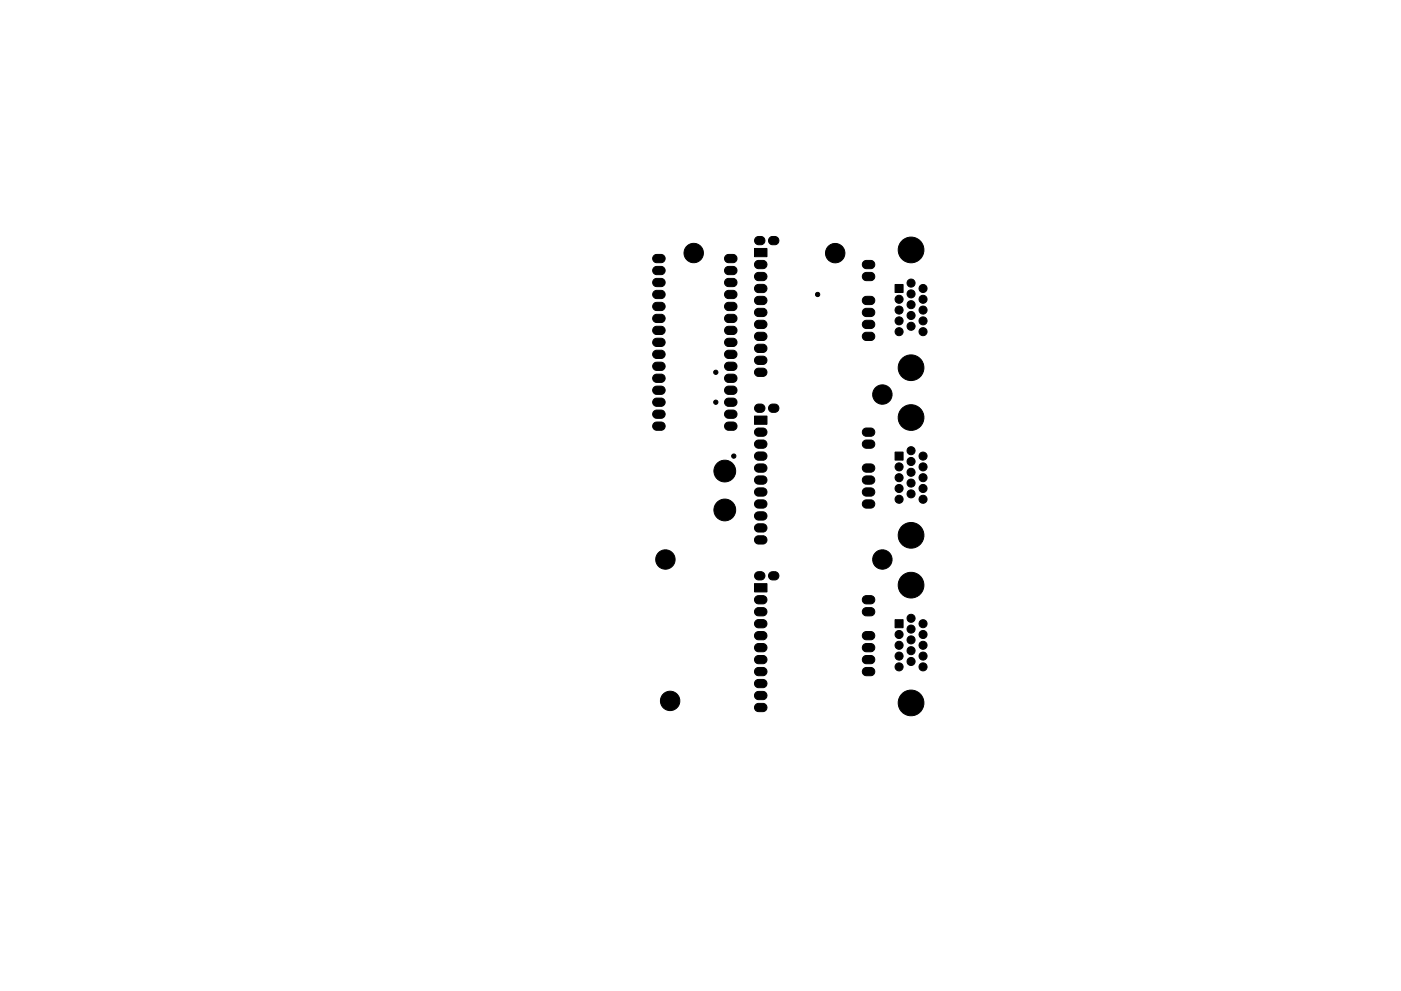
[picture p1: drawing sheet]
<svg xmlns="http://www.w3.org/2000/svg" width="297mm" height="210mm" viewBox="0 0 297 210" stroke-linecap="round" stroke-linejoin="round" font-family="sans-serif">
<g fill="#000" stroke="#000" stroke-width=".21">
<path d="M138.6 59.3l.5-.2h1.1a.88 .88 0 0 1 .8 .8 .88 .88 0 0 1-.8 .9l-1.4-.1a.87 .87 0 0 1-.2-1.4zM138.6 56.8l.5-.3h1.1a.88 .88 0 0 1 .8 .9 .88 .88 0 0 1-.8 .9l-1.4-.1a.87 .87 0 0 1-.2-1.4zM138.6 54.2l.5-.2h1.1a.88 .88 0 0 1 .8 .9 .88 .88 0 0 1-.8 .8l-1.4-.1a.87 .87 0 0 1-.2-1.4zM153.9 59.3l.4-.2h1.1a.88 .88 0 0 1 .9 .8 .88 .88 0 0 1-.9 .9l-1.3-.1a.87 .87 0 0 1-.2-1.4zM153.9 56.8l.4-.3h1.1a.88 .88 0 0 1 .9 .9 .88 .88 0 0 1-.9 .9l-1.3-.1a.87 .87 0 0 1-.2-1.4zM153.9 54.2l.4-.2h1.1a.88 .88 0 0 1 .9 .9 .88 .88 0 0 1-.9 .8l-1.3-.1a.87 .87 0 0 1-.2-1.4zM160.2 50.4l.5-.2h.6a.88 .88 0 0 1 .9 .8 .88 .88 0 0 1-.9 .9h-.5a.88 .88 0 0 1-.8-.5 .88 .88 0 0 1 .2-1zM160.2 58l.5-.2h1.1a.88 .88 0 0 1 .8 .9 .88 .88 0 0 1-.8 .8h-1a.88 .88 0 0 1-.8-.5 .88 .88 0 0 1 .2-1zM160.2 55.5l.5-.2h1.1a.88 .88 0 0 1 .8 .8 .88 .88 0 0 1-.8 .9h-1a.88 .88 0 0 1-.8-.6 .88 .88 0 0 1 .2-.9zM160 52.7h2.6v1.8h-2.6zM163.2 50.4l.4-.2h.7a.88 .88 0 0 1 .8 .8 .88 .88 0 0 1-.8 .9h-.5a.88 .88 0 0 1-.8-.5 .88 .88 0 0 1 .2-1zM183.1 58l.4-.2h1.1a.88 .88 0 0 1 .9 .9 .88 .88 0 0 1-.9 .8h-.9a.88 .88 0 0 1-.8-.5 .88 .88 0 0 1 .2-1z"/>
<path d="M183.1 55.5l.4-.2h1.1a.88 .88 0 0 1 .9 .8 .88 .88 0 0 1-.9 .9h-.9a.88 .88 0 0 1-.8-.6 .88 .88 0 0 1 .2-.9zM138.6 79.6l.5-.2h1.1a.88 .88 0 0 1 .8 .9 .88 .88 0 0 1-.8 .8l-1.4-.1a.87 .87 0 0 1-.2-1.4zM138.6 77.1l.5-.2 1.1-.1a.88 .88 0 0 1 .8 .9 .88 .88 0 0 1-.8 .9l-1.4-.1a.87 .87 0 0 1-.2-1.4zM138.6 74.6l.5-.3h1.1a.88 .88 0 0 1 .8 .9 .88 .88 0 0 1-.8 .9l-1.4-.2a.87 .87 0 0 1-.2-1.3zM138.6 72l.5-.2h1.1a.88 .88 0 0 1 .8 .8 .88 .88 0 0 1-.8 .9l-1.4-.1a.87 .87 0 0 1-.2-1.4zM138.6 69.5l.5-.3h1.1a.88 .88 0 0 1 .8 .9 .88 .88 0 0 1-.8 .9l-1.4-.1a.87 .87 0 0 1-.2-1.4zM138.6 66.9l.5-.2h1.1a.88 .88 0 0 1 .8 .9 .88 .88 0 0 1-.8 .8l-1.4-.1a.87 .87 0 0 1-.2-1.4zM138.6 64.4l.5-.2 1.1-.1a.88 .88 0 0 1 .8 .9 .88 .88 0 0 1-.8 .9l-1.4-.1a.87 .87 0 0 1-.2-1.4zM138.6 61.9l.5-.3h1.1a.88 .88 0 0 1 .8 .9 .88 .88 0 0 1-.8 .9l-1.4-.2a.87 .87 0 0 1-.2-1.3zM153.9 79.6l.4-.2h1.1a.88 .88 0 0 1 .9 .9 .88 .88 0 0 1-.9 .8l-1.3-.1a.87 .87 0 0 1-.2-1.4zM153.9 77.1l.4-.2 1.1-.1a.88 .88 0 0 1 .9 .9 .88 .88 0 0 1-.9 .9l-1.3-.1a.87 .87 0 0 1-.2-1.4zM153.9 74.6l.4-.3h1.1a.88 .88 0 0 1 .9 .9 .88 .88 0 0 1-.9 .9l-1.3-.2a.87 .87 0 0 1-.2-1.3z"/>
<path d="M153.9 72l.4-.2h1.1a.88 .88 0 0 1 .9 .8 .88 .88 0 0 1-.9 .9l-1.3-.1a.87 .87 0 0 1-.2-1.4zM153.9 69.5l.4-.3h1.1a.88 .88 0 0 1 .9 .9 .88 .88 0 0 1-.9 .9l-1.3-.1a.87 .87 0 0 1-.2-1.4zM153.9 66.9l.4-.2h1.1a.88 .88 0 0 1 .9 .9 .88 .88 0 0 1-.9 .8l-1.3-.1a.87 .87 0 0 1-.2-1.4zM153.9 64.4l.4-.2 1.1-.1a.88 .88 0 0 1 .9 .9 .88 .88 0 0 1-.9 .9l-1.3-.1a.87 .87 0 0 1-.2-1.4zM153.9 61.9l.4-.3h1.1a.88 .88 0 0 1 .9 .9 .88 .88 0 0 1-.9 .9l-1.3-.2a.87 .87 0 0 1-.2-1.3zM160.2 78.4l.5-.3h1.1a.88 .88 0 0 1 .8 .9 .88 .88 0 0 1-.8 .9h-1a.88 .88 0 0 1-.8-.6 .88 .88 0 0 1 .2-.9zM160.2 75.8l.5-.2h1.1a.88 .88 0 0 1 .8 .8 .88 .88 0 0 1-.8 .9h-1a.88 .88 0 0 1-.8-.5 .88 .88 0 0 1 .2-1zM160.2 73.3l.5-.3h1.1a.88 .88 0 0 1 .8 .9 .88 .88 0 0 1-.8 .9h-1a.88 .88 0 0 1-.8-.6 .88 .88 0 0 1 .2-.9zM160.2 70.7l.5-.2h1.1a.88 .88 0 0 1 .8 .9 .88 .88 0 0 1-.8 .8h-1a.88 .88 0 0 1-.8-.5 .88 .88 0 0 1 .2-1zM160.2 68.2l.5-.2h1.1a.88 .88 0 0 1 .8 .8 .88 .88 0 0 1-.8 .9h-1a.88 .88 0 0 1-.8-.6 .88 .88 0 0 1 .2-.9zM160.2 65.7l.5-.3h1.1a.88 .88 0 0 1 .8 .9 .88 .88 0 0 1-.8 .9h-1a.88 .88 0 0 1-.8-.6 .88 .88 0 0 1 .2-.9zM160.2 63.1l.5-.2h1.1a.88 .88 0 0 1 .8 .8 .88 .88 0 0 1-.8 .9h-1a.88 .88 0 0 1-.8-.5 .88 .88 0 0 1 .2-1z"/>
<path d="M160.2 60.6l.5-.3h1.1a.88 .88 0 0 1 .8 .9 .88 .88 0 0 1-.8 .9h-1a.88 .88 0 0 1-.8-.6 .88 .88 0 0 1 .2-.9zM183.1 70.7l.4-.2h1.1a.88 .88 0 0 1 .9 .9 .88 .88 0 0 1-.9 .8h-.9a.88 .88 0 0 1-.8-.5 .88 .88 0 0 1 .2-1zM183.1 68.2l.4-.2h1.1a.88 .88 0 0 1 .9 .8 .88 .88 0 0 1-.9 .9h-.9a.88 .88 0 0 1-.8-.6 .88 .88 0 0 1 .2-.9zM183.1 65.7l.4-.3h1.1a.88 .88 0 0 1 .9 .9 .88 .88 0 0 1-.9 .9h-.9a.88 .88 0 0 1-.8-.6 .88 .88 0 0 1 .2-.9zM183.1 63.1l.4-.2h1.1a.88 .88 0 0 1 .9 .8 .88 .88 0 0 1-.9 .9h-.9a.88 .88 0 0 1-.8-.5 .88 .88 0 0 1 .2-1zM189.8 60.4h1.7v1.7h-1.7zM138.6 89.8l.5-.2 1.1-.1a.88 .88 0 0 1 .8 .9 .88 .88 0 0 1-.8 .9l-1.4-.1a.87 .87 0 0 1-.2-1.4zM138.6 87.3l.5-.3h1.1a.88 .88 0 0 1 .8 .9 .88 .88 0 0 1-.8 .9l-1.4-.2a.87 .87 0 0 1-.2-1.3zM138.6 84.7l.5-.2h1.1a.88 .88 0 0 1 .8 .8 .88 .88 0 0 1-.8 .9l-1.4-.1a.87 .87 0 0 1-.2-1.4zM138.6 82.2l.5-.3h1.1a.88 .88 0 0 1 .8 .9 .88 .88 0 0 1-.8 .9l-1.4-.1a.87 .87 0 0 1-.2-1.4zM153.9 89.8l.4-.2 1.1-.1a.88 .88 0 0 1 .9 .9 .88 .88 0 0 1-.9 .9l-1.3-.1a.87 .87 0 0 1-.2-1.4zM153.9 87.3l.4-.3h1.1a.88 .88 0 0 1 .9 .9 .88 .88 0 0 1-.9 .9l-1.3-.2a.87 .87 0 0 1-.2-1.3z"/>
<path d="M153.9 84.7l.4-.2h1.1a.88 .88 0 0 1 .9 .8 .88 .88 0 0 1-.9 .9l-1.3-.1a.87 .87 0 0 1-.2-1.4zM153.9 82.2l.4-.3h1.1a.88 .88 0 0 1 .9 .9 .88 .88 0 0 1-.9 .9l-1.3-.1a.87 .87 0 0 1-.2-1.4zM160.2 86l.5-.3h.6a.88 .88 0 0 1 .9 .9 .88 .88 0 0 1-.9 .9h-.5a.88 .88 0 0 1-.8-.6 .88 .88 0 0 1 .2-.9zM160.2 98.7l.5-.3h1.1a.88 .88 0 0 1 .8 .9 .88 .88 0 0 1-.8 .9h-1a.88 .88 0 0 1-.8-.6 .88 .88 0 0 1 .2-.9zM160.2 96.1l.5-.2h1.1a.88 .88 0 0 1 .8 .9 .88 .88 0 0 1-.8 .8h-1a.88 .88 0 0 1-.8-.5 .88 .88 0 0 1 .2-1zM160.2 93.6l.5-.2h1.1a.88 .88 0 0 1 .8 .8 .88 .88 0 0 1-.8 .9h-1a.88 .88 0 0 1-.8-.6 .88 .88 0 0 1 .2-.9zM160.2 91.1l.5-.3h1.1a.88 .88 0 0 1 .8 .9 .88 .88 0 0 1-.8 .9h-1a.88 .88 0 0 1-.8-.6 .88 .88 0 0 1 .2-.9zM160 88.3h2.6v1.7h-2.6zM163.2 86l.4-.3h.7a.88 .88 0 0 1 .8 .9 .88 .88 0 0 1-.8 .9h-.5a.88 .88 0 0 1-.8-.6 .88 .88 0 0 1 .2-.9zM183.1 98.7l.4-.3h1.1a.88 .88 0 0 1 .9 .9 .88 .88 0 0 1-.9 .9h-.9a.88 .88 0 0 1-.8-.6 .88 .88 0 0 1 .2-.9zM183.1 93.6l.4-.2h1.1a.88 .88 0 0 1 .9 .8 .88 .88 0 0 1-.9 .9h-.9a.88 .88 0 0 1-.8-.6 .88 .88 0 0 1 .2-.9zM183.1 91.1l.4-.3h1.1a.88 .88 0 0 1 .9 .9 .88 .88 0 0 1-.9 .9h-.9a.88 .88 0 0 1-.8-.6 .88 .88 0 0 1 .2-.9z"/>
<path d="M189.8 95.9h1.7v1.7h-1.7zM160.2 113.9l.5-.2h1.1a.88 .88 0 0 1 .8 .8 .88 .88 0 0 1-.8 .9h-1a.88 .88 0 0 1-.8-.5 .88 .88 0 0 1 .2-1zM160.2 111.4l.5-.3h1.1a.88 .88 0 0 1 .8 .9 .88 .88 0 0 1-.8 .9h-1a.88 .88 0 0 1-.8-.6 .88 .88 0 0 1 .2-.9zM160.2 108.8l.5-.2h1.1a.88 .88 0 0 1 .8 .9 .88 .88 0 0 1-.8 .8h-1a.88 .88 0 0 1-.8-.5 .88 .88 0 0 1 .2-1zM160.2 106.3l.5-.2h1.1a.88 .88 0 0 1 .8 .8 .88 .88 0 0 1-.8 .9h-1a.88 .88 0 0 1-.8-.6 .88 .88 0 0 1 .2-.9zM160.2 103.8l.5-.3h1.1a.88 .88 0 0 1 .8 .9 .88 .88 0 0 1-.8 .9h-1a.88 .88 0 0 1-.8-.6 .88 .88 0 0 1 .2-.9zM160.2 101.2l.5-.2h1.1a.88 .88 0 0 1 .8 .8 .88 .88 0 0 1-.8 .9h-1a.88 .88 0 0 1-.8-.5 .88 .88 0 0 1 .2-1zM183.1 106.3l.4-.2h1.1a.88 .88 0 0 1 .9 .8 .88 .88 0 0 1-.9 .9h-.9a.88 .88 0 0 1-.8-.6 .88 .88 0 0 1 .2-.9zM183.1 103.8l.4-.3h1.1a.88 .88 0 0 1 .9 .9 .88 .88 0 0 1-.9 .9h-.9a.88 .88 0 0 1-.8-.6 .88 .88 0 0 1 .2-.9zM183.1 101.2l.4-.2h1.1a.88 .88 0 0 1 .9 .8 .88 .88 0 0 1-.9 .9h-.9a.88 .88 0 0 1-.8-.5 .88 .88 0 0 1 .2-1zM160.2 121.5l.5-.2h.6a.88 .88 0 0 1 .9 .9 .88 .88 0 0 1-.9 .8h-.5a.88 .88 0 0 1-.8-.5 .88 .88 0 0 1 .2-1zM160.2 139.3l.5-.2h1.1a.88 .88 0 0 1 .8 .8 .88 .88 0 0 1-.8 .9h-1a.88 .88 0 0 1-.8-.5 .88 .88 0 0 1 .2-1z"/>
<path d="M160.2 136.8l.5-.3h1.1a.88 .88 0 0 1 .8 .9 .88 .88 0 0 1-.8 .9h-1a.88 .88 0 0 1-.8-.6 .88 .88 0 0 1 .2-.9zM160.2 134.2l.5-.2h1.1a.88 .88 0 0 1 .8 .9 .88 .88 0 0 1-.8 .8h-1a.88 .88 0 0 1-.8-.5 .88 .88 0 0 1 .2-1zM160.2 131.7l.5-.2h1.1a.88 .88 0 0 1 .8 .8 .88 .88 0 0 1-.8 .9h-1a.88 .88 0 0 1-.8-.6 .88 .88 0 0 1 .2-.9zM160.2 129.2l.5-.3h1.1a.88 .88 0 0 1 .8 .9 .88 .88 0 0 1-.8 .9h-1a.88 .88 0 0 1-.8-.6 .88 .88 0 0 1 .2-.9zM160.2 126.6l.5-.2h1.1a.88 .88 0 0 1 .8 .8 .88 .88 0 0 1-.8 .9h-1a.88 .88 0 0 1-.8-.5 .88 .88 0 0 1 .2-1zM160 123.8h2.6v1.8h-2.6zM163.2 121.5l.4-.2h.7a.88 .88 0 0 1 .8 .9 .88 .88 0 0 1-.8 .8h-.5a.88 .88 0 0 1-.8-.5 .88 .88 0 0 1 .2-1zM183.1 139.3l.4-.2h1.1a.88 .88 0 0 1 .9 .8 .88 .88 0 0 1-.9 .9h-.9a.88 .88 0 0 1-.8-.5 .88 .88 0 0 1 .2-1zM183.1 136.8l.4-.3h1.1a.88 .88 0 0 1 .9 .9 .88 .88 0 0 1-.9 .9h-.9a.88 .88 0 0 1-.8-.6 .88 .88 0 0 1 .2-.9zM183.1 134.2l.4-.2h1.1a.88 .88 0 0 1 .9 .9 .88 .88 0 0 1-.9 .8h-.9a.88 .88 0 0 1-.8-.5 .88 .88 0 0 1 .2-1zM183.1 129.2l.4-.3h1.1a.88 .88 0 0 1 .9 .9 .88 .88 0 0 1-.9 .9h-.9a.88 .88 0 0 1-.8-.6 .88 .88 0 0 1 .2-.9zM183.1 126.6l.4-.2h1.1a.88 .88 0 0 1 .9 .8 .88 .88 0 0 1-.9 .9h-.9a.88 .88 0 0 1-.8-.5 .88 .88 0 0 1 .2-1z"/>
<path d="M189.8 131.5h1.7v1.7h-1.7zM160.2 149.5l.5-.3h1.1a.88 .88 0 0 1 .8 .9 .88 .88 0 0 1-.8 .9h-1a.88 .88 0 0 1-.8-.6 .88 .88 0 0 1 .2-.9zM160.2 146.9l.5-.2h1.1a.88 .88 0 0 1 .8 .9 .88 .88 0 0 1-.8 .8h-1a.88 .88 0 0 1-.8-.5 .88 .88 0 0 1 .2-1zM160.2 144.4l.5-.2h1.1a.88 .88 0 0 1 .8 .8 .88 .88 0 0 1-.8 .9h-1a.88 .88 0 0 1-.8-.6 .88 .88 0 0 1 .2-.9zM160.2 141.9l.5-.3h1.1a.88 .88 0 0 1 .8 .9 .88 .88 0 0 1-.8 .9h-1a.88 .88 0 0 1-.8-.6 .88 .88 0 0 1 .2-.9zM183.1 141.9l.4-.3h1.1a.88 .88 0 0 1 .9 .9 .88 .88 0 0 1-.9 .9h-.9a.88 .88 0 0 1-.8-.6 .88 .88 0 0 1 .2-.9z"/>
<circle cx="147.1" cy="53.7" r="2.06"/>
<circle cx="177.1" cy="53.7" r="2.06"/>
<circle cx="193.2" cy="53" r="2.72"/>
<circle cx="151.8" cy="79" r=".45"/>
<circle cx="173.4" cy="62.5" r=".45"/>
<circle cx="190.6" cy="68.1" r=".86"/>
<circle cx="190.6" cy="65.8" r=".86"/>
<circle cx="190.6" cy="70.4" r=".86"/>
<circle cx="190.6" cy="63.5" r=".86"/>
<circle cx="193.2" cy="78" r="2.72"/>
<circle cx="193.2" cy="64.6" r=".86"/>
<circle cx="193.2" cy="66.9" r=".86"/>
<circle cx="193.2" cy="62.4" r=".86"/>
<circle cx="193.2" cy="69.2" r=".86"/>
<circle cx="193.2" cy="60.1" r=".86"/>
<circle cx="195.7" cy="68.1" r=".86"/>
<circle cx="195.7" cy="65.8" r=".86"/>
<circle cx="195.7" cy="70.4" r=".86"/>
<circle cx="195.7" cy="63.5" r=".86"/>
<circle cx="195.7" cy="61.2" r=".86"/>
<circle cx="151.8" cy="85.3" r=".45"/>
<circle cx="153.7" cy="99.9" r="2.31"/>
<circle cx="155.6" cy="96.8" r=".45"/>
<circle cx="187.1" cy="83.7" r="2.06"/>
<circle cx="190.6" cy="99.1" r=".86"/>
<circle cx="193.2" cy="88.6" r="2.73"/>
<circle cx="193.2" cy="97.9" r=".86"/>
<circle cx="193.2" cy="95.6" r=".86"/>
<circle cx="195.7" cy="99.1" r=".86"/>
<circle cx="195.7" cy="96.8" r=".86"/>
<circle cx="141.1" cy="118.7" r="2.06"/>
<circle cx="153.7" cy="108.2" r="2.31"/>
<circle cx="187.1" cy="118.7" r="2.06"/>
<circle cx="190.6" cy="101.3" r=".86"/>
<circle cx="190.6" cy="103.6" r=".86"/>
<circle cx="190.6" cy="105.9" r=".86"/>
<circle cx="193.2" cy="113.6" r="2.73"/>
<circle cx="193.2" cy="100.2" r=".86"/>
<circle cx="193.2" cy="102.5" r=".86"/>
<circle cx="193.2" cy="104.8" r=".86"/>
<circle cx="195.7" cy="101.3" r=".86"/>
<circle cx="195.7" cy="103.6" r=".86"/>
<circle cx="195.7" cy="105.9" r=".86"/>
<circle cx="190.6" cy="136.9" r=".86"/>
<circle cx="190.6" cy="139.2" r=".86"/>
<circle cx="190.6" cy="134.6" r=".86"/>
<circle cx="193.2" cy="124.2" r="2.73"/>
<circle cx="193.2" cy="138.1" r=".86"/>
<circle cx="193.2" cy="135.8" r=".86"/>
<circle cx="193.2" cy="131.2" r=".86"/>
<circle cx="193.2" cy="133.5" r=".86"/>
<circle cx="195.7" cy="136.9" r=".86"/>
<circle cx="195.7" cy="139.2" r=".86"/>
<circle cx="195.7" cy="134.6" r=".86"/>
<circle cx="195.7" cy="132.3" r=".86"/>
<circle cx="142.1" cy="148.7" r="2.06"/>
<circle cx="190.6" cy="141.5" r=".86"/>
<circle cx="193.2" cy="149.1" r="2.73"/>
<circle cx="193.2" cy="140.3" r=".86"/>
<circle cx="195.7" cy="141.5" r=".86"/>
</g>
</svg>
